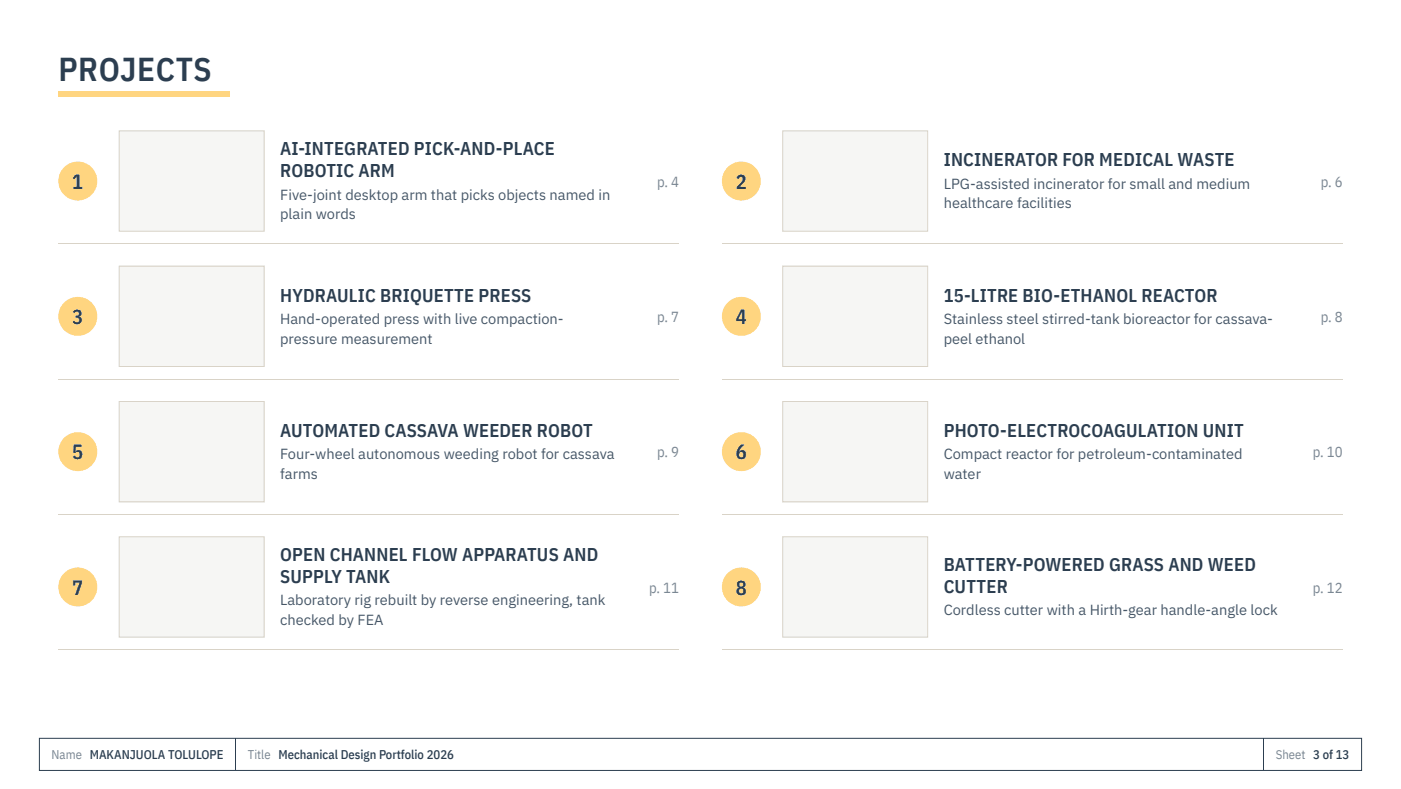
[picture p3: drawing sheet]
<svg xmlns="http://www.w3.org/2000/svg" width="381mm" height="214mm" viewBox="0 0 381 214" stroke-linecap="round" stroke-linejoin="round" font-family="sans-serif">
<defs><g id="words">
<text font-size="9" fill="#2c3e50" x="15.9" y="22">PROJECTS</text>
<g font-size="5.6" fill="#2c3e50">
<text x="19.7" y="51.3">1</text>
<text x="200.1" y="51.3">2</text>
<text x="19.7" y="88.1">3</text>
<text x="200.1" y="88.1">4</text>
<text x="19.7" y="124.9">5</text>
<text x="200.1" y="124.9">6</text>
<text x="19.7" y="161.7">7</text>
<text x="200.1" y="161.7">8</text>
</g>
<g font-size="5" fill="#2c3e50">
<text x="76.2" y="42.1">AI-INTEGRATED PICK-AND-PLACE</text>
<text x="256.6" y="45.2">INCINERATOR FOR MEDICAL WASTE</text>
<text x="76.2" y="48.2">ROBOTIC ARM</text>
<text x="76.2" y="82">HYDRAULIC BRIQUETTE PRESS</text>
<text x="256.6" y="82">15-LITRE BIO-ETHANOL REACTOR</text>
<text x="76.2" y="118.8">AUTOMATED CASSAVA WEEDER ROBOT</text>
<text x="256.6" y="118.8">PHOTO-ELECTROCOAGULATION UNIT</text>
<text x="76.2" y="152.4">OPEN CHANNEL FLOW APPARATUS AND</text>
<text x="256.6" y="155.3">BATTERY-POWERED GRASS AND WEED</text>
<text x="76.2" y="158.5">SUPPLY TANK</text>
<text x="256.6" y="161.1">CUTTER</text>
</g>
<g font-size="4" fill="#7b8794">
<text x="178.7" y="50.8">p. 4</text>
<text x="359.2" y="50.8">p. 6</text>
<text x="178.7" y="87.6">p. 7</text>
<text x="359.2" y="87.6">p. 8</text>
<text x="178.7" y="124.4">p. 9</text>
<text x="357" y="124.4">p. 10</text>
<text x="176.6" y="161.1">p. 11</text>
<text x="357" y="161.1">p. 12</text>
</g>
<g font-size="4" fill="#46586a">
<text x="256.6" y="51.3">LPG-assisted incinerator for small and medium</text>
<text x="76.2" y="54.2">Five-joint desktop arm that picks objects named in</text>
<text x="76.2" y="59.5">plain words</text>
<text x="256.6" y="56.6">healthcare facilities</text>
<text x="76.2" y="88.1">Hand-operated press with live compaction-</text>
<text x="256.6" y="88.1">Stainless steel stirred-tank bioreactor for cassava-</text>
<text x="76.2" y="93.4">pressure measurement</text>
<text x="256.6" y="93.4">peel ethanol</text>
<text x="76.2" y="124.9">Four-wheel autonomous weeding robot for cassava</text>
<text x="256.6" y="124.9">Compact reactor for petroleum-contaminated</text>
<text x="76.2" y="130.2">farms</text>
<text x="256.6" y="130.2">water</text>
<text x="76.2" y="164.6">Laboratory rig rebuilt by reverse engineering, tank</text>
<text x="256.6" y="167.2">Cordless cutter with a Hirth-gear handle-angle lock</text>
<text x="76.2" y="169.9">checked by FEA</text>
</g>
<g font-size="3.4" fill="#7b8794">
<text x="14" y="206.4">Name MAKANJUOLA TOLULOPE</text>
<text x="67.4" y="206.4">Title Mechanical Design Portfolio 2026</text>
<text x="347" y="206.4">Sheet 3 of 13</text>
</g>
</g></defs>
<path d="M15.9 24.9h46.5v1.6h-46.5z" fill="#ffd580"/>
<path d="M15.9 66.3h168.8" fill="none" stroke="#d9d3c7" stroke-width=".27"/>
<circle cx="21.2" cy="49.2" r="5.3" fill="#ffd580"/>
<path d="M32.3 35.5h39.7v27.5h-39.7z" fill="#f6f6f4"/>
<path d="M32.4 35.6h39.4v27.2h-39.4zM196.3 66.3h168.8" fill="none" stroke="#d9d3c7" stroke-width=".27"/>
<circle cx="201.6" cy="49.2" r="5.3" fill="#ffd580"/>
<path d="M212.7 35.5h39.7v27.5h-39.7z" fill="#f6f6f4"/>
<path d="M212.9 35.6h39.4v27.2h-39.4zM15.9 103.1h168.8" fill="none" stroke="#d9d3c7" stroke-width=".27"/>
<circle cx="21.2" cy="86" r="5.3" fill="#ffd580"/>
<path d="M32.3 72.2h39.7v27.5h-39.7z" fill="#f6f6f4"/>
<path d="M32.4 72.4h39.4v27.2h-39.4zM196.3 103.1h168.8" fill="none" stroke="#d9d3c7" stroke-width=".27"/>
<circle cx="201.6" cy="86" r="5.3" fill="#ffd580"/>
<path d="M212.7 72.2h39.7v27.5h-39.7z" fill="#f6f6f4"/>
<path d="M212.9 72.4h39.4v27.2h-39.4zM15.9 139.8h168.8" fill="none" stroke="#d9d3c7" stroke-width=".27"/>
<circle cx="21.2" cy="122.8" r="5.3" fill="#ffd580"/>
<path d="M32.3 109h39.7v27.5h-39.7z" fill="#f6f6f4"/>
<path d="M32.4 109.1h39.4v27.3h-39.4zM196.3 139.8h168.8" fill="none" stroke="#d9d3c7" stroke-width=".27"/>
<circle cx="201.6" cy="122.8" r="5.3" fill="#ffd580"/>
<path d="M212.7 109h39.7v27.5h-39.7z" fill="#f6f6f4"/>
<path d="M212.9 109.1h39.4v27.3h-39.4zM15.9 176.6h168.8" fill="none" stroke="#d9d3c7" stroke-width=".27"/>
<circle cx="21.2" cy="159.5" r="5.3" fill="#ffd580"/>
<path d="M32.3 145.8h39.7v27.5h-39.7z" fill="#f6f6f4"/>
<path d="M32.4 145.9h39.4v27.3h-39.4zM196.3 176.6h168.8" fill="none" stroke="#d9d3c7" stroke-width=".27"/>
<circle cx="201.6" cy="159.5" r="5.3" fill="#ffd580"/>
<path d="M212.7 145.8h39.7v27.5h-39.7z" fill="#f6f6f4"/>
<path d="M212.9 145.9h39.4v27.3h-39.4z" fill="none" stroke="#d9d3c7" stroke-width=".27"/>
<path d="M10.6 200.6h359.8v8.9h-359.8z" fill="#fff"/>
<path d="M10.7 200.7h359.6v8.7h-359.6zM64.2 200.8v8.5M343.6 200.8v8.5" fill="none" stroke="#2c3e50" stroke-width=".27"/>
<use href="#words"/>
</svg>
